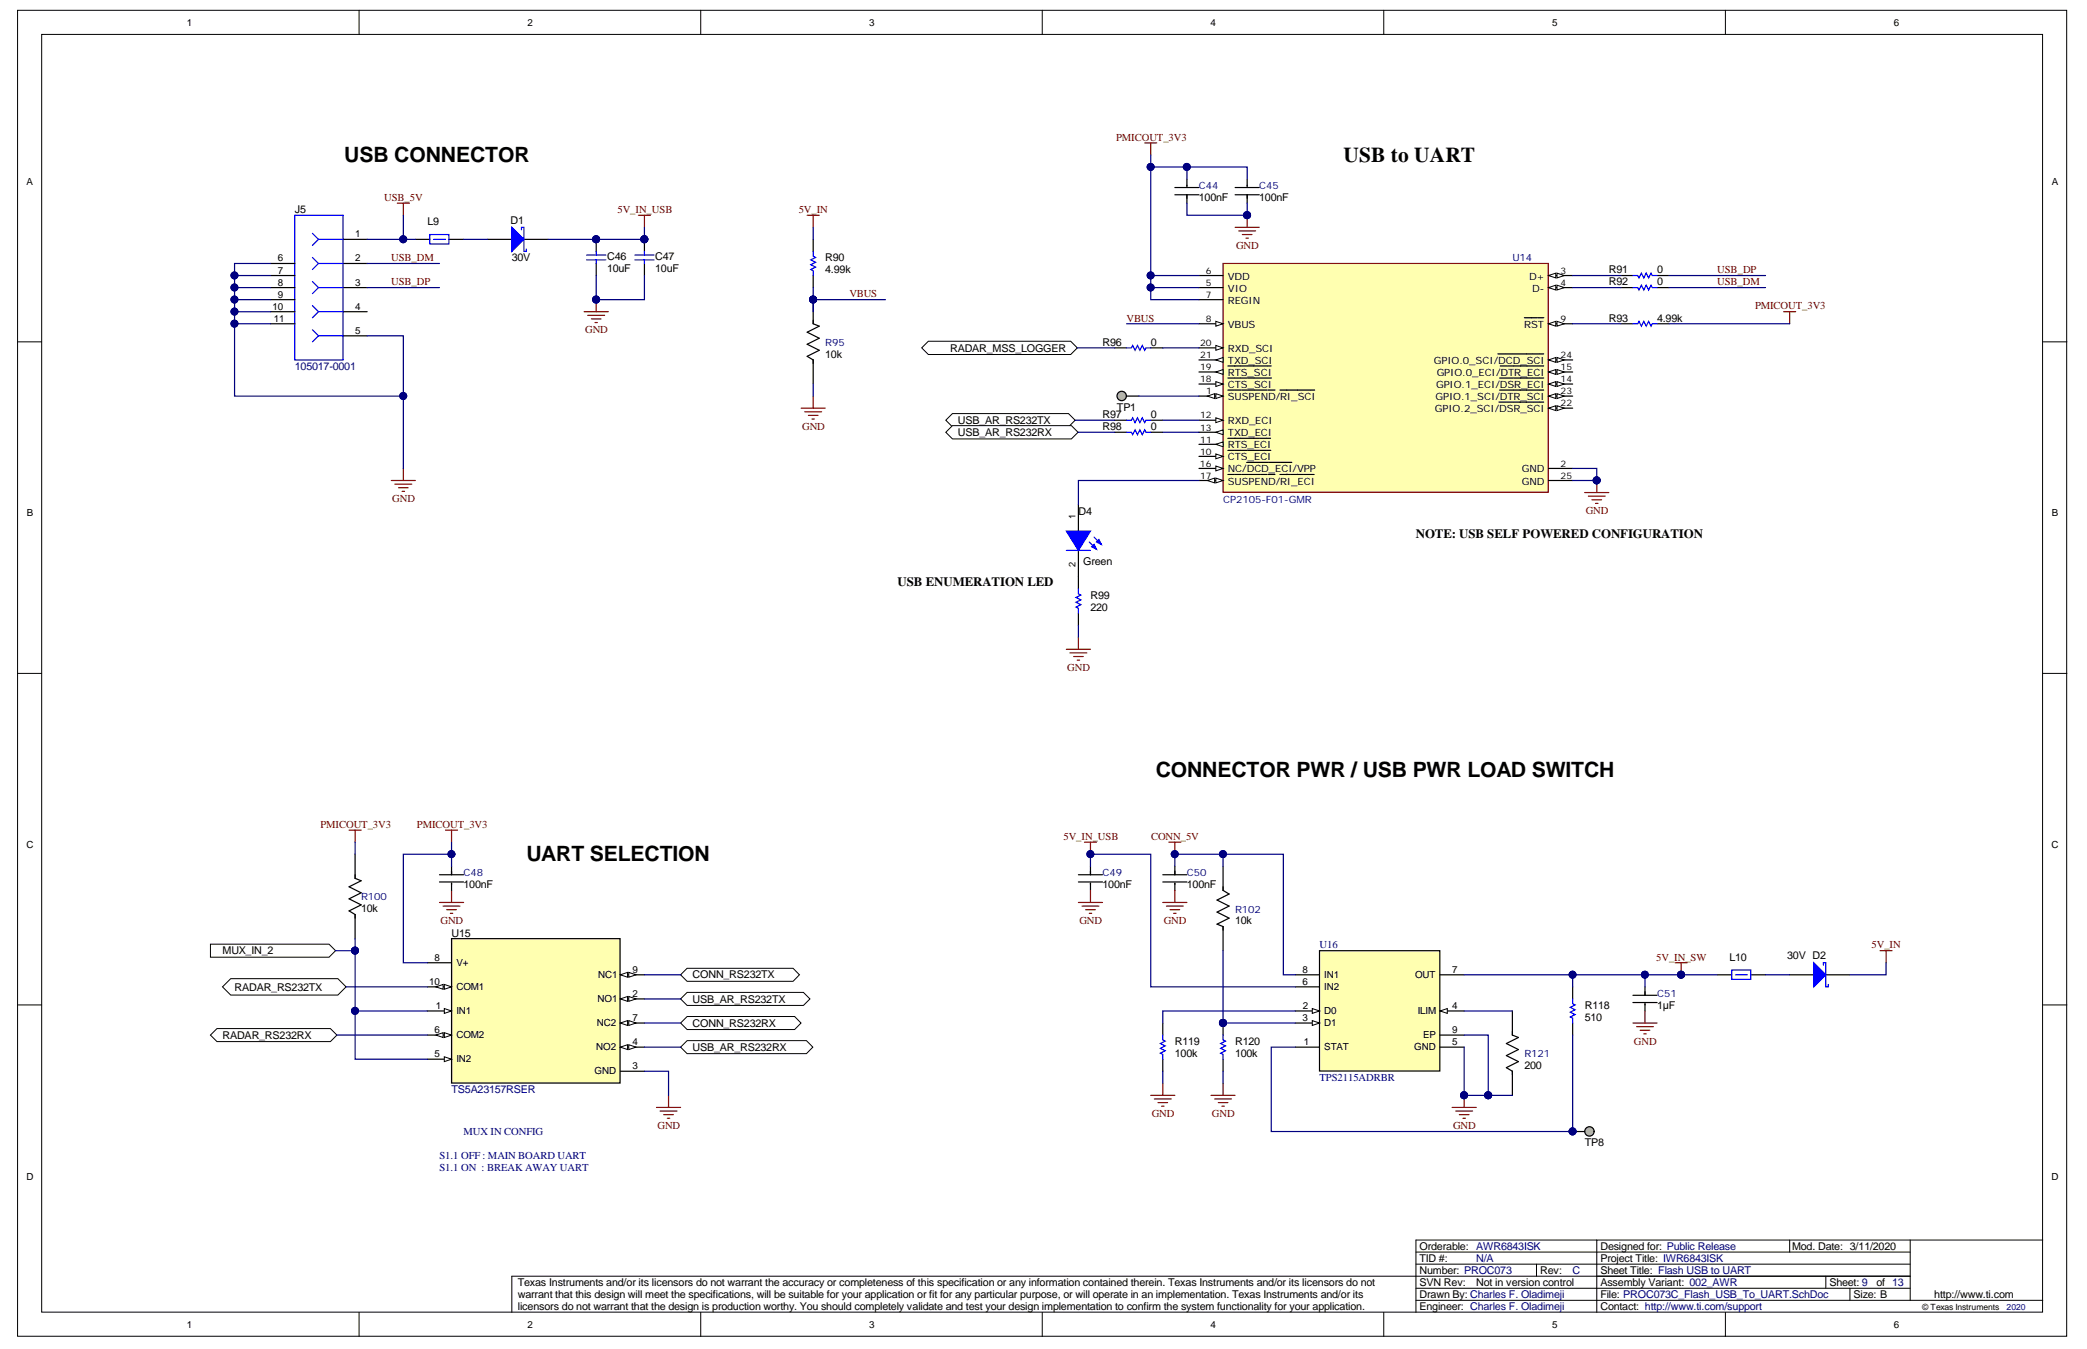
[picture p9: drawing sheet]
<svg xmlns="http://www.w3.org/2000/svg" width="432mm" height="279mm" viewBox="0 0 432 279" stroke-linecap="round" stroke-linejoin="round" font-family="sans-serif">
<defs><g id="words">
<g font-size="4.4">
<text x="71.2" y="33.5">USB CONNECTOR</text>
<text x="278" y="33.5">USB to UART</text>
<text x="239.1" y="160.7">CONNECTOR PWR / USB PWR LOAD SWITCH</text>
<text x="108.9" y="178.2">UART SELECTION</text>
</g>
<g font-size="2.6">
<text x="293" y="111.3">NOTE: USB SELF POWERED CONFIGURATION</text>
<text x="185.7" y="121.3">USB ENUMERATION LED</text>
</g>
<g font-size="2.2" fill="#800000">
<text x="230.9" y="29.1">PMICOUT_3V3</text>
<text x="79.5" y="41.6">USB_5V</text>
<text x="127.8" y="44.1">5V_IN_USB</text>
<text x="165.3" y="44.1">5V_IN</text>
<text x="255.7" y="51.5">GND</text>
<text x="81" y="54">USB_DM</text>
<text x="81" y="59">USB_DP</text>
<text x="355.3" y="59">USB_DM</text>
<text x="355.3" y="56.5">USB_DP</text>
<text x="175.7" y="61.5">VBUS</text>
<text x="363.1" y="64">PMICOUT_3V3</text>
<text x="121.1" y="68.9">GND</text>
<text x="233.1" y="66.5">VBUS</text>
<text x="166" y="88.9">GND</text>
<text x="81.2" y="103.8">GND</text>
<text x="328.1" y="106.3">GND</text>
<text x="220.8" y="138.8">GND</text>
<text x="66.3" y="171.3">PMICOUT_3V3</text>
<text x="86.3" y="171.3">PMICOUT_3V3</text>
<text x="220.1" y="173.7">5V_IN_USB</text>
<text x="238.2" y="173.7">CONN_5V</text>
<text x="91.1" y="191.1">GND</text>
<text x="223.3" y="191.1">GND</text>
<text x="240.8" y="191.1">GND</text>
<text x="387.2" y="196.2">5V_IN</text>
<text x="342.7" y="198.7">5V_IN_SW</text>
<text x="338.1" y="216.1">GND</text>
<text x="136" y="233.5">GND</text>
<text x="238.3" y="231">GND</text>
<text x="250.8" y="231">GND</text>
<text x="300.6" y="233.5">GND</text>
</g>
<g font-size="2.2">
<text x="248.1" y="41.6">100nF</text>
<text x="260.5" y="41.6">100nF</text>
<text x="61" y="44.1">J5</text>
<text x="88.4" y="46.6">L9</text>
<text x="105.6" y="46.3">D1</text>
<text x="125.6" y="53.8">C46</text>
<text x="135.6" y="53.8">C47</text>
<text x="105.9" y="54.1">30V</text>
<text x="125.6" y="56.3">10uF</text>
<text x="135.6" y="56.3">10uF</text>
<text x="170.7" y="56.6">4.99k</text>
<text x="170.7" y="54.1">R90</text>
<text x="332.9" y="59.1">R92</text>
<text x="332.9" y="56.6">R91</text>
<text x="342.8" y="59.1">0</text>
<text x="342.8" y="56.6">0</text>
<text x="228.1" y="71.5">R96</text>
<text x="238.1" y="71.5">0</text>
<text x="332.9" y="66.5">R93</text>
<text x="342.8" y="66.5">4.99k</text>
<text x="170.7" y="74">10k</text>
<text x="196.6" y="72.7">RADAR_MSS_LOGGER</text>
<text x="198.2" y="87.7">USB_AR_RS232TX</text>
<text x="228.1" y="89">R98</text>
<text x="228.1" y="86.5">R97</text>
<text x="231.1" y="85">TP1</text>
<text x="238.1" y="89">0</text>
<text x="238.1" y="86.5">0</text>
<text x="198.2" y="90.2">USB_AR_RS232RX</text>
<text x="223.1" y="106.4">D4</text>
<text x="224.1" y="116.9">Green</text>
<text x="225.6" y="123.9">R99</text>
<text x="225.6" y="126.4">220</text>
<text x="95.9" y="183.8">100nF</text>
<text x="228.1" y="183.8">100nF</text>
<text x="245.6" y="183.8">100nF</text>
<text x="74.7" y="188.7">10k</text>
<text x="255.5" y="191.2">10k</text>
<text x="46" y="197.4">MUX_IN_2</text>
<text x="93.4" y="193.7">U15</text>
<text x="143.3" y="202.4">CONN_RS232TX</text>
<text x="357.8" y="198.7">L10</text>
<text x="369.8" y="198.5">30V D2</text>
<text x="48.5" y="204.9">RADAR_RS232TX</text>
<text x="143.3" y="207.4">USB_AR_RS232TX</text>
<text x="327.9" y="208.7">R118</text>
<text x="342.8" y="208.7">1µF</text>
<text x="46" y="214.9">RADAR_RS232RX</text>
<text x="143.3" y="212.4">CONN_RS232RX</text>
<text x="327.9" y="211.2">510</text>
<text x="143.3" y="217.4">USB_AR_RS232RX</text>
<text x="243.1" y="218.7">100k</text>
<text x="243.1" y="216.2">R119</text>
<text x="255.5" y="218.7">100k</text>
<text x="255.5" y="216.2">R120</text>
<text x="315.4" y="221.2">200</text>
<text x="327.9" y="237.1">TP8</text>
<text x="293.7" y="263.6">Number: PROC073</text>
<text x="293.7" y="261.1">TID #:</text>
<text x="293.7" y="258.6">Orderable:</text>
<text x="318.6" y="263.6">Rev:</text>
<text x="331.1" y="263.6">Sheet Title: Flash USB to UART</text>
<text x="331.1" y="261.1">Project Title: IWR6843ISK</text>
<text x="331.1" y="258.6">Designed for: Public Release</text>
<text x="370.8" y="258.6">Mod. Date: 3/11/2020</text>
<text x="107.1" y="266">Texas Instruments and/or its licensors do not warrant the accuracy or completeness of this specification or any information contained therein. Texas Instruments and/or its licensors do not</text>
<text x="107.1" y="268.4">warrant that this design will meet the specifications, will be suitable for your application or fit for any particular purpose, or will operate in an implementation. Texas Instruments and/or its</text>
<text x="293.7" y="268.5">Drawn By: Charles F. Oladimeji</text>
<text x="293.7" y="266">SVN Rev:</text>
<text x="305.4" y="266">Not in version control</text>
<text x="331.1" y="268.5">File: PROC073C_Flash_USB_To_UART.SchDoc</text>
<text x="331.1" y="266">Assembly Variant: 002_AWR</text>
<text x="378.5" y="266">Sheet: 9</text>
<text x="383.5" y="268.5">Size: B</text>
<text x="388.2" y="266">of 13</text>
<text x="400.2" y="268.5">http://www.ti.com</text>
<text x="107.1" y="270.9">licensors do not warrant that the design is production worthy. You should completely validate and test your design implementation to confirm the system functionality for your application.</text>
<text x="293.7" y="271">Engineer: Charles F. Oladimeji</text>
<text x="331.1" y="271">Contact: http://www.ti.com/support</text>
</g>
<g font-size="2.2" fill="#000080">
<text x="61" y="76.5">105017-0001</text>
<text x="273" y="196.2">U16</text>
<text x="93.4" y="226.1">TS5A23157RSER</text>
<text x="273" y="223.6">TPS2115ADRBR</text>
<text x="90.9" y="239.8">S1.1 OFF : MAIN BOARD UART</text>
<text x="95.9" y="234.8">MUX IN CONFIG</text>
<text x="90.9" y="242.3">S1.1 ON : BREAK AWAY UART</text>
<text x="305.4" y="261.1">N/A</text>
<text x="305.4" y="258.6">AWR6843ISK</text>
<text x="325.4" y="263.6">C</text>
</g>
<g font-size="2.1" fill="#000080">
<text x="248.1" y="39.1">C44</text>
<text x="260.5" y="39.1">C45</text>
<text x="312.9" y="54.1">U14</text>
<text x="170.7" y="71.5">R95</text>
<text x="253.1" y="104">CP2105-F01-GMR</text>
<text x="95.9" y="181.3">C48</text>
<text x="228.1" y="181.3">C49</text>
<text x="245.6" y="181.3">C50</text>
<text x="74.7" y="186.3">R100</text>
<text x="255.5" y="188.8">R102</text>
<text x="342.8" y="206.2">C51</text>
<text x="315.4" y="218.7">R121</text>
</g>
<g font-size="2.1">
<text x="254.1" y="57.8">VDD</text>
<text x="316.4" y="57.8">D+</text>
<text x="254.1" y="60.3">VIO</text>
<text x="254.1" y="62.8">REGIN</text>
<text x="317" y="60.3">D-</text>
<text x="254.1" y="67.8">VBUS</text>
<text x="315.4" y="67.8">RST</text>
<text x="254.1" y="77.8">RTS_SCI</text>
<text x="254.1" y="72.8">RXD_SCI</text>
<text x="254.1" y="75.3">TXD_SCI</text>
<text x="296.7" y="75.3">GPIO.0_SCI/DCD_SCI</text>
<text x="297.2" y="77.8">GPIO.0_ECI/DTR_ECI</text>
<text x="254.1" y="82.8">SUSPEND/RI_SCI</text>
<text x="254.1" y="80.3">CTS_SCI</text>
<text x="297" y="82.8">GPIO.1_SCI/DTR_SCI</text>
<text x="297.1" y="80.3">GPIO.1_ECI/DSR_ECI</text>
<text x="254.1" y="87.8">RXD_ECI</text>
<text x="296.9" y="85.3">GPIO.2_SCI/DSR_SCI</text>
<text x="254.1" y="95.2">CTS_ECI</text>
<text x="254.1" y="92.7">RTS_ECI</text>
<text x="254.1" y="90.3">TXD_ECI</text>
<text x="254.1" y="97.7">NC/DCD_ECI/VPP</text>
<text x="254.1" y="100.2">SUSPEND/RI_ECI</text>
<text x="314.9" y="97.7">GND</text>
<text x="314.9" y="100.2">GND</text>
</g>
<g font-size="2">
<text x="38.6" y="5.3">1</text>
<text x="109.2" y="5.3">2</text>
<text x="179.8" y="5.3">3</text>
<text x="250.5" y="5.3">4</text>
<text x="321.1" y="5.3">5</text>
<text x="391.8" y="5.3">6</text>
<text x="5.5" y="38.3">A</text>
<text x="424.5" y="38.3">A</text>
<text x="73.5" y="49.1">1</text>
<text x="57.5" y="54.1">6</text>
<text x="57.5" y="56.6">7</text>
<text x="57.5" y="59.1">8</text>
<text x="73.5" y="54.1">2</text>
<text x="73.5" y="59.1">3</text>
<text x="56.4" y="64.1">10</text>
<text x="57.5" y="61.6">9</text>
<text x="73.5" y="64.1">4</text>
<text x="56.7" y="66.6">11</text>
<text x="73.5" y="69.1">5</text>
<text x="5.5" y="106.8">B</text>
<text x="424.6" y="106.8">B</text>
<text x="5.5" y="175.4">C</text>
<text x="424.5" y="175.4">C</text>
<text x="88.8" y="203.7">10</text>
<text x="89.9" y="198.7">8</text>
<text x="94.4" y="199.7">V+</text>
<text x="123.8" y="202.2">NC1</text>
<text x="130.8" y="201.2">9</text>
<text x="269.5" y="203.7">6</text>
<text x="269.5" y="201.2">8</text>
<text x="274" y="202.2">IN1</text>
<text x="292.8" y="202.2">OUT</text>
<text x="300.4" y="201.2">7</text>
<text x="90.2" y="208.7">1</text>
<text x="94.4" y="209.7">IN1</text>
<text x="94.4" y="204.7">COM1</text>
<text x="123.6" y="207.2">NO1</text>
<text x="130.8" y="206.2">2</text>
<text x="269.5" y="208.7">2</text>
<text x="274" y="209.7">D0</text>
<text x="274" y="204.7">IN2</text>
<text x="293.4" y="209.7">ILIM</text>
<text x="300.4" y="208.7">4</text>
<text x="89.9" y="213.7">6</text>
<text x="94.4" y="214.7">COM2</text>
<text x="123.5" y="212.2">NC2</text>
<text x="130.8" y="211.2">7</text>
<text x="269.5" y="211.2">3</text>
<text x="274" y="212.2">D1</text>
<text x="294.4" y="214.7">EP</text>
<text x="300.4" y="213.7">9</text>
<text x="89.9" y="218.7">5</text>
<text x="94.4" y="219.7">IN2</text>
<text x="123.4" y="217.2">NO2</text>
<text x="130.8" y="221.2">3</text>
<text x="130.8" y="216.2">4</text>
<text x="269.8" y="216.2">1</text>
<text x="274" y="217.2">STAT</text>
<text x="292.6" y="217.2">GND</text>
<text x="300.4" y="216.2">5</text>
<text x="123" y="222.2">GND</text>
<text x="5.5" y="244">D</text>
<text x="424.5" y="244">D</text>
<text x="38.6" y="274.7">1</text>
<text x="109.2" y="274.7">2</text>
<text x="179.8" y="274.7">3</text>
<text x="250.5" y="274.7">4</text>
<text x="321.1" y="274.7">5</text>
<text x="391.8" y="274.7">6</text>
</g>
<g font-size="1.9">
<text x="249.5" y="56.6">6</text>
<text x="249.5" y="59.1">5</text>
<text x="322.9" y="56.6">3</text>
<text x="322.9" y="59.1">4</text>
<text x="249.5" y="61.6">7</text>
<text x="248.3" y="71.6">20</text>
<text x="249.5" y="66.6">8</text>
<text x="322.9" y="66.6">9</text>
<text x="248.3" y="76.6">19</text>
<text x="248.3" y="74.1">21</text>
<text x="322.9" y="76.6">15</text>
<text x="322.9" y="74.1">24</text>
<text x="248.3" y="79.1">18</text>
<text x="249.5" y="81.6">1</text>
<text x="322.9" y="79.1">14</text>
<text x="322.9" y="81.6">23</text>
<text x="248.3" y="86.6">12</text>
<text x="248.3" y="89.1">13</text>
<text x="322.9" y="84.1">22</text>
<text x="248.3" y="94">10</text>
<text x="248.3" y="91.5">11</text>
<text x="248.3" y="96.5">16</text>
<text x="248.3" y="99">17</text>
<text x="322.9" y="96.5">2</text>
<text x="322.9" y="99">25</text>
<text x="222.5" y="107.4" transform="rotate(-90 222.5 107.4)">1</text>
<text x="222.5" y="117.4" transform="rotate(-90 222.5 117.4)">2</text>
</g>
<text font-size="1.8" x="397.7" y="271.1">© Texas Instruments</text>
<text font-size="1.8" fill="#000080" x="415.2" y="271.1">2020</text>
</g></defs>
<g fill="#fff" stroke="#000" stroke-width=".21">
<path d="M3.6 2.1h424v274.3h-424z"/>
<path d="M8.6 7.1h414v264.3h-414z"/>
</g>
<g fill="none" stroke="#000" stroke-width=".21">
<path d="M74.3 2.1v5M145 2.1v5M215.6 2.1v5M286.3 2.1v5M357 2.1v5M3.6 70.7h5M422.7 70.7h4.9M3.6 139.3h5M422.7 139.3h4.9M3.6 207.9h5M422.7 207.9h4.9M293 259h102.2"/>
<path d="M330.4 256.5h-37.4v15M370.3 256.5v2.5M395.2 256.5v12.5M422.7 256.5h-92.3v15M74.3 271.5v5M145 271.5v5M215.6 271.5v5M286.3 271.5v5M293 269h129.7M293 266.5h102.2M293 261.5h102.2M317.9 261.5v2.5"/>
<path d="M357 271.5v5M377.8 264v2.5M382.8 266.5v2.5M395.2 264h-289.3v7.5"/>
</g>
<path d="M135.8 229.1h5M136.6 229.8h3.5M137.3 230.6h2M138.1 231.3h.5M138.3 226.6v2.5" fill="none" stroke="#800000" stroke-width=".25"/>
<path d="M73.5 176.7v5l1.2 .5-2.5 1.2 2.5 1.3-2.5 1.2 2.5 1.3-2.5 1.2 1.3 .8v5" fill="none" stroke="#000" stroke-width=".25"/>
<path d="M93.4 194.2h34.9v29.8h-34.9z" fill="#ffffb0" stroke="#000" stroke-width=".25"/>
<path d="M88.4 209.1h5" fill="none" stroke="#000" stroke-width=".25"/>
<path d="M91.9 208.6l1.5 .5-1.5 .5z" fill="#fff"/>
<path d="M91.9 208.6l1.5 .5-1.5 .5z" fill="none" stroke="#000" stroke-width=".21"/>
<path d="M128.3 206.6h5" fill="none" stroke="#000" stroke-width=".25"/>
<path d="M128.3 206.6l1.5-.5v1z" fill="#fff"/>
<path d="M128.3 206.6l1.5-.5v1z" fill="none" stroke="#000" stroke-width=".21"/>
<path d="M130.1 206.1l1.5 .5-1.5 .5z" fill="#fff"/>
<path d="M130.1 206.1l1.5 .5-1.5 .5z" fill="none" stroke="#000" stroke-width=".21"/>
<path d="M128.3 216.6h5M128.3 221.6h5" fill="none" stroke="#000" stroke-width=".25"/>
<path d="M128.3 216.6l1.5-.5v1z" fill="#fff"/>
<path d="M128.3 216.6l1.5-.5v1z" fill="none" stroke="#000" stroke-width=".21"/>
<path d="M130.1 216.1l1.5 .5-1.5 .5z" fill="#fff"/>
<path d="M130.1 216.1l1.5 .5-1.5 .5z" fill="none" stroke="#000" stroke-width=".21"/>
<path d="M88.4 219.1h5" fill="none" stroke="#000" stroke-width=".25"/>
<path d="M91.9 218.6l1.5 .5-1.5 .5z" fill="#fff"/>
<path d="M91.9 218.6l1.5 .5-1.5 .5z" fill="none" stroke="#000" stroke-width=".21"/>
<path d="M88.4 214.1h5" fill="none" stroke="#000" stroke-width=".25"/>
<path d="M91.9 213.6l1.5 .5-1.5 .5z" fill="#fff"/>
<path d="M91.9 213.6l1.5 .5-1.5 .5z" fill="none" stroke="#000" stroke-width=".21"/>
<path d="M90.2 214.1l1.5-.5v1z" fill="#fff"/>
<path d="M90.2 214.1l1.5-.5v1z" fill="none" stroke="#000" stroke-width=".21"/>
<path d="M128.3 211.6h5" fill="none" stroke="#000" stroke-width=".25"/>
<path d="M128.3 211.6l1.5-.5v1z" fill="#fff"/>
<path d="M128.3 211.6l1.5-.5v1z" fill="none" stroke="#000" stroke-width=".21"/>
<path d="M130.1 211.1l1.5 .5-1.5 .5z" fill="#fff"/>
<path d="M130.1 211.1l1.5 .5-1.5 .5z" fill="none" stroke="#000" stroke-width=".21"/>
<path d="M88.4 199.1h5M128.3 201.6h5" fill="none" stroke="#000" stroke-width=".25"/>
<path d="M128.3 201.6l1.5-.5v1z" fill="#fff"/>
<path d="M128.3 201.6l1.5-.5v1z" fill="none" stroke="#000" stroke-width=".21"/>
<path d="M130.1 201.1l1.5 .5-1.5 .5z" fill="#fff"/>
<path d="M130.1 201.1l1.5 .5-1.5 .5z" fill="none" stroke="#000" stroke-width=".21"/>
<path d="M88.4 204.1h5" fill="none" stroke="#000" stroke-width=".25"/>
<path d="M91.9 203.6l1.5 .5-1.5 .5z" fill="#fff"/>
<path d="M91.9 203.6l1.5 .5-1.5 .5z" fill="none" stroke="#000" stroke-width=".21"/>
<path d="M90.2 204.1l1.5-.5v1z" fill="#fff"/>
<path d="M90.2 204.1l1.5-.5v1z" fill="none" stroke="#000" stroke-width=".21"/>
<path d="M90.9 186.7h5M91.7 187.4h3.5M92.4 188.2h2M93.2 188.9h.5M93.4 184.2v2.5" fill="none" stroke="#800000" stroke-width=".25"/>
<path d="M93.4 179.2v1.7M90.9 180.9h5M90.9 182.4h5M93.4 182.7v1.5" fill="none" stroke="#000" stroke-width=".25"/>
<g fill="#fff" stroke="#000" stroke-width=".21">
<path d="M46 204.1l1.7-1.7h22.2l1.7 1.7-1.7 1.7h-22.2z" fill-rule="evenodd"/>
<path d="M43.5 214.1l1.4-1.3h23.5l1.3 1.3-1.3 1.4h-23.5z" fill-rule="evenodd"/>
</g>
<path d="M72.2 171.7h2.5M73.5 171.7v2.5M92.2 171.7h2.5M93.4 171.7v2.5" fill="none" stroke="#800000" stroke-width=".25"/>
<g fill="#fff" stroke="#000" stroke-width=".21">
<path d="M140.8 201.6l1.4-1.3h21.9l1.3 1.3-1.3 1.4h-21.9z" fill-rule="evenodd"/>
<path d="M140.8 206.6l1.4-1.3h24l1.4 1.3-1.4 1.4h-24z" fill-rule="evenodd"/>
<path d="M140.8 211.6l1.4-1.3h22.2l1.3 1.3-1.3 1.4h-22.2z" fill-rule="evenodd"/>
<path d="M140.8 216.6l1.4-1.3h24.7l1.3 1.3-1.3 1.4h-24.7z" fill-rule="evenodd"/>
<path d="M43.5 195.3h24.6l1.3 1.4-1.3 1.3h-24.6z" fill-rule="evenodd"/>
</g>
<g fill="none" stroke="#000" stroke-width=".25">
<path d="M56 54.5h5M56 59.5h5M56 57h5M71 49.5h5M71 54.5h5M71 59.5h5M85.9 49.5h3M92.9 49.5h3M123.4 49.5v2.5M123.4 54.5v2.5M133.3 49.5v2.5M133.3 54.5v2.5"/>
<path d="M168.3 49.5v2.5M168.3 57v2.5M56 64.5h5M56 62h5M56 67h5M71 64.5h5M71 69.5h5M168.3 62v5l1.2 .5-2.5 1.2 2.5 1.3-2.5 1.2 2.5 1.3-2.5 1.2 1.3 .8v4.9"/>
</g>
<g fill="#000080" stroke="#000080" stroke-width=".21">
<circle cx="168.2" cy="62" r=".72"/>
<circle cx="123.3" cy="49.5" r=".72"/>
<circle cx="123.3" cy="62" r=".72"/>
<circle cx="133.3" cy="49.5" r=".72"/>
</g>
<g fill="none" stroke="#00f" stroke-width=".25">
<path d="M61 44.5h10v30h-10zM64.6 53.3l1.3 1.2-1.3 1.3M64.6 48.3l1.3 1.2-1.3 1.3M64.6 58.2l1.3 1.3-1.3 1.2M66 49.5h5M66 54.5h5M66 59.5h5M88.9 48.5h4v2h-4zM89.7 49.5h2.5M121.4 53.8h4M121.4 52.8h4M123.4 52v.8"/>
<path d="M123.4 53.8v.7M131.3 53.8h4M131.3 52.8h4M133.3 52v.8M133.3 53.8v.7M168.3 52v1l.4 .3-.9 .5 .9 .5-.9 .5 .9 .5-.9 .5 .5 .2v1M64.6 68.2l1.3 1.3-1.3 1.2M64.6 63.2l1.3 1.3-1.3 1.2M66 64.5h5M66 69.5h5"/>
</g>
<g fill="none" stroke="#800000" stroke-width=".25">
<path d="M82.2 42h2.5M83.4 42v2.5M132.1 44.5h2.5M133.3 44.5v2.5M167 44.5h2.5M168.3 44.5v2.5M120.9 64.5h4.9M121.6 65.2h3.5M122.4 66h2M123.1 66.7h.5M123.4 62v2.5M81 99.4h4.9"/>
<path d="M83.4 96.9v2.5M165.8 84.4h4.9M166.5 85.2h3.5M167.3 85.9h1.9M168 86.7h.5M168.3 81.9v2.5M81.7 100.1h3.5M82.5 100.9h1.9M83.2 101.6h.5"/>
</g>
<path d="M253.1 54.5h67.2v47.3h-67.2z" fill="#ffffb0" stroke="#800000" stroke-width=".25"/>
<path d="M248.1 81.9h5" fill="none" stroke="#000" stroke-width=".25"/>
<path d="M251.6 81.4l1.5 .5-1.5 .5z" fill="#fff"/>
<path d="M251.6 81.4l1.5 .5-1.5 .5z" fill="none" stroke="#000" stroke-width=".21"/>
<path d="M249.8 81.9l1.5-.5v1z" fill="#fff"/>
<path d="M249.8 81.9l1.5-.5v1z" fill="none" stroke="#000" stroke-width=".21"/>
<path d="M320.4 57h5M254.1 80.7h1.2M255.4 80.7h1.4M256.9 80.7h1.3M258.3 80.7h2.4M260.8 80.7h1.3M262.3 80.7h1.5M264.8 80.7h2.2M267.1 80.7h2.6M269.8 80.7h1.4M271.2 80.7h.8M320.4 96.9h5" fill="none" stroke="#000" stroke-width=".25"/>
<path d="M320.4 57l1.5-.5v1z" fill="#fff"/>
<path d="M320.4 57l1.5-.5v1z" fill="none" stroke="#000" stroke-width=".21"/>
<path d="M322.1 56.5l1.5 .5-1.5 .5z" fill="#fff"/>
<path d="M322.1 56.5l1.5 .5-1.5 .5z" fill="none" stroke="#000" stroke-width=".21"/>
<path d="M320.4 59.5h5" fill="none" stroke="#000" stroke-width=".25"/>
<path d="M320.4 59.5l1.5-.5v1z" fill="#fff"/>
<path d="M320.4 59.5l1.5-.5v1z" fill="none" stroke="#000" stroke-width=".21"/>
<path d="M322.1 59l1.5 .5-1.5 .5z" fill="#fff"/>
<path d="M322.1 59l1.5 .5-1.5 .5z" fill="none" stroke="#000" stroke-width=".21"/>
<path d="M248.1 59.5h5M248.1 57h5M248.1 62h5M248.1 67h5" fill="none" stroke="#000" stroke-width=".25"/>
<path d="M251.6 66.5l1.5 .5-1.5 .5z" fill="#fff"/>
<path d="M251.6 66.5l1.5 .5-1.5 .5z" fill="none" stroke="#000" stroke-width=".21"/>
<path d="M320.4 67h5" fill="none" stroke="#000" stroke-width=".25"/>
<path d="M320.4 67l1.5-.5v1z" fill="#fff"/>
<path d="M320.4 67l1.5-.5v1z" fill="none" stroke="#000" stroke-width=".21"/>
<path d="M322.1 66.5l1.5 .5-1.5 .5z" fill="#fff"/>
<path d="M322.1 66.5l1.5 .5-1.5 .5z" fill="none" stroke="#000" stroke-width=".21"/>
<path d="M315.4 65.7h2.7M318.2 65.7h1.2M248.1 94.4h5" fill="none" stroke="#000" stroke-width=".25"/>
<path d="M251.6 93.9l1.5 .5-1.5 .5z" fill="#fff"/>
<path d="M251.6 93.9l1.5 .5-1.5 .5z" fill="none" stroke="#000" stroke-width=".21"/>
<path d="M248.1 91.9h5M254.1 93.2h1.3M255.5 93.2h2.5M258.1 93.2h2.5M260.7 93.2h1.4M262.2 93.2h.7" fill="none" stroke="#000" stroke-width=".25"/>
<path d="M251.6 91.9l1.5-.5v1z" fill="#fff"/>
<path d="M251.6 91.9l1.5-.5v1z" fill="none" stroke="#000" stroke-width=".21"/>
<path d="M248.1 86.9h5M254.1 90.7h3.9M258.1 90.7h2.5M260.7 90.7h1.3M262.1 90.7h.8" fill="none" stroke="#000" stroke-width=".25"/>
<path d="M251.6 86.4l1.5 .5-1.5 .5z" fill="#fff"/>
<path d="M251.6 86.4l1.5 .5-1.5 .5z" fill="none" stroke="#000" stroke-width=".21"/>
<path d="M248.1 89.4h5" fill="none" stroke="#000" stroke-width=".25"/>
<path d="M251.6 89.4l1.5-.5v1z" fill="#fff"/>
<path d="M251.6 89.4l1.5-.5v1z" fill="none" stroke="#000" stroke-width=".21"/>
<path d="M320.4 79.4h5" fill="none" stroke="#000" stroke-width=".25"/>
<path d="M320.4 79.4l1.5-.5v1z" fill="#fff"/>
<path d="M320.4 79.4l1.5-.5v1z" fill="none" stroke="#000" stroke-width=".21"/>
<path d="M322.1 78.9l1.5 .5-1.5 .5z" fill="#fff"/>
<path d="M322.1 78.9l1.5 .5-1.5 .5z" fill="none" stroke="#000" stroke-width=".21"/>
<path d="M310.3 78.2h1.4M311.8 78.2h1.3M313.2 78.2h3.9M317.2 78.2h1.3M318.6 78.2h.8M320.4 76.9h5" fill="none" stroke="#000" stroke-width=".25"/>
<path d="M320.4 76.9l1.5-.5v1z" fill="#fff"/>
<path d="M320.4 76.9l1.5-.5v1z" fill="none" stroke="#000" stroke-width=".21"/>
<path d="M322.1 76.4l1.5 .5-1.5 .5z" fill="#fff"/>
<path d="M322.1 76.4l1.5 .5-1.5 .5z" fill="none" stroke="#000" stroke-width=".21"/>
<path d="M310.4 75.7h1.4M312 75.7h5.1M317.2 75.7h1.3M318.6 75.7h.8M248.1 96.9h5" fill="none" stroke="#000" stroke-width=".25"/>
<path d="M251.6 96.4l1.5 .5-1.5 .5z" fill="#fff"/>
<path d="M251.6 96.4l1.5 .5-1.5 .5z" fill="none" stroke="#000" stroke-width=".21"/>
<path d="M248.1 99.4h5M257.9 95.7h1.5M259.5 95.7h1.3M260.9 95.7h1.5M262.5 95.7h2.4M265.1 95.7h1.3M266.5 95.7h.8" fill="none" stroke="#000" stroke-width=".25"/>
<path d="M251.6 98.9l1.5 .5-1.5 .5z" fill="#fff"/>
<path d="M251.6 98.9l1.5 .5-1.5 .5z" fill="none" stroke="#000" stroke-width=".21"/>
<path d="M249.8 99.4l1.5-.5v1z" fill="#fff"/>
<path d="M249.8 99.4l1.5-.5v1z" fill="none" stroke="#000" stroke-width=".21"/>
<path d="M248.1 79.4h5M254.1 98.1h1.2M255.4 98.1h1.4M256.9 98.1h1.3M258.3 98.1h2.4M260.8 98.1h1.3M262.3 98.1h1.5M264.8 98.1h2.2M267.1 98.1h2.5M269.7 98.1h1.3M271.1 98.1h.8" fill="none" stroke="#000" stroke-width=".25"/>
<path d="M251.6 78.9l1.5 .5-1.5 .5z" fill="#fff"/>
<path d="M251.6 78.9l1.5 .5-1.5 .5z" fill="none" stroke="#000" stroke-width=".21"/>
<path d="M248.1 76.9h5M254.1 78.2h1.3M255.5 78.2h2.5M258.1 78.2h2.6M260.8 78.2h1.4M262.3 78.2h.8" fill="none" stroke="#000" stroke-width=".25"/>
<path d="M251.6 76.9l1.5-.5v1z" fill="#fff"/>
<path d="M251.6 76.9l1.5-.5v1z" fill="none" stroke="#000" stroke-width=".21"/>
<path d="M248.1 72h5M254.1 75.7h3.9M258.1 75.7h2.6M260.8 75.7h1.4M262.2 75.7h.8" fill="none" stroke="#000" stroke-width=".25"/>
<path d="M251.6 71.5l1.5 .5-1.5 .5z" fill="#fff"/>
<path d="M251.6 71.5l1.5 .5-1.5 .5z" fill="none" stroke="#000" stroke-width=".21"/>
<path d="M248.1 74.5h5" fill="none" stroke="#000" stroke-width=".25"/>
<path d="M251.6 74.5l1.5-.5v1z" fill="#fff"/>
<path d="M251.6 74.5l1.5-.5v1z" fill="none" stroke="#000" stroke-width=".21"/>
<path d="M320.4 84.4h5" fill="none" stroke="#000" stroke-width=".25"/>
<path d="M320.4 84.4l1.5-.5v1z" fill="#fff"/>
<path d="M320.4 84.4l1.5-.5v1z" fill="none" stroke="#000" stroke-width=".21"/>
<path d="M322.1 83.9l1.5 .5-1.5 .5z" fill="#fff"/>
<path d="M322.1 83.9l1.5 .5-1.5 .5z" fill="none" stroke="#000" stroke-width=".21"/>
<path d="M310.1 83.2h1.5M311.7 83.2h1.3M313.1 83.2h4M317.2 83.2h1.3M318.6 83.2h.8M320.4 81.9h5" fill="none" stroke="#000" stroke-width=".25"/>
<path d="M320.4 81.9l1.5-.5v1z" fill="#fff"/>
<path d="M320.4 81.9l1.5-.5v1z" fill="none" stroke="#000" stroke-width=".21"/>
<path d="M322.1 81.4l1.5 .5-1.5 .5z" fill="#fff"/>
<path d="M322.1 81.4l1.5 .5-1.5 .5z" fill="none" stroke="#000" stroke-width=".21"/>
<path d="M320.4 74.5h5M310.3 80.7h1.4M311.8 80.7h5.3M317.2 80.7h1.3M318.6 80.7h.8" fill="none" stroke="#000" stroke-width=".25"/>
<path d="M320.4 74.5l1.5-.5v1z" fill="#fff"/>
<path d="M320.4 74.5l1.5-.5v1z" fill="none" stroke="#000" stroke-width=".21"/>
<path d="M322.1 74l1.5 .5-1.5 .5z" fill="#fff"/>
<path d="M322.1 74l1.5 .5-1.5 .5z" fill="none" stroke="#000" stroke-width=".21"/>
<g fill="none" stroke="#000" stroke-width=".25">
<path d="M243.1 38.8h5M245.6 37v1.5M255.5 38.8h5M258 37v1.5M243.1 40.3h5M245.6 40.3v1.7M255.5 40.3h5M258 40.3v1.7M309.9 73.2h1.5M311.5 73.2h1.3M312.9 73.2h1.5M314.5 73.2h2.6"/>
<path d="M317.2 73.2h1.3M318.6 73.2h.8M335.4 67h2.5M342.8 67h2.5M320.4 99.4h5M223.1 104.4v5.5M223.1 113.9v7.9M223.1 126.8v2.5"/>
</g>
<g fill="none" stroke="#800000" stroke-width=".25">
<path d="M236.8 29.6h2.5M238.1 29.6v2.5M255.5 47h5M256.3 47.8h3.5M257 48.5h2M257.8 49.3h.5M258 44.5v2.5M330.4 99.4v2.5M327.9 101.9h5M328.6 102.6h3.5M329.4 103.4h2M330.1 104.1h.5"/>
<path d="M220.6 134.3h5M221.4 135.1h3.5M222.1 135.8h2M222.9 136.6h.5M223.1 131.8v2.5"/>
</g>
<g fill="#000080" stroke="#000080" stroke-width=".21">
<circle cx="330.3" cy="99.4" r=".72"/>
<circle cx="258" cy="44.5" r=".72"/>
</g>
<path d="M337.9 67h1l.2-.5 .5 1 .5-1 .5 1 .5-1 .5 1 .2-.5h1M225.4 112.1l1.5 1.5M226.4 111.1l1.5 1.5M223.1 121.8v1l.5 .3-1 .5 1 .5-1 .5 1 .5-1 .5 .5 .2v1" fill="none" stroke="#00f" stroke-width=".25"/>
<path d="M225.9 113.1l.5-.5 .5 1z" fill="#00f"/>
<path d="M225.9 113.1l.5-.5 .5 1z" fill="none" stroke="#00f" stroke-width=".25"/>
<path d="M226.9 112.1l.5-.5 .5 1z" fill="#00f"/>
<path d="M226.9 112.1l.5-.5 .5 1z" fill="none" stroke="#00f" stroke-width=".25"/>
<path d="M220.6 109.9h5l-2.5 4z" fill="#00f"/>
<path d="M220.6 109.9h5l-2.5 4zM220.6 113.9h5" fill="none" stroke="#00f" stroke-width=".25"/>
<g fill="#fff" stroke="#000" stroke-width=".21">
<path d="M190.7 72l1.4-1.4h29.4l1.4 1.4-1.4 1.3h-29.4z" fill-rule="evenodd"/>
<path d="M195.7 86.9l1.4-1.3h24l1.3 1.3-1.3 1.4h-24z" fill-rule="evenodd"/>
<path d="M195.7 89.4l1.4-1.4h24.6l1.3 1.4-1.3 1.4h-24.6z" fill-rule="evenodd"/>
</g>
<path d="M369 64.5h2.5M370.3 64.5v2.5" fill="none" stroke="#800000" stroke-width=".25"/>
<path d="M100.9 49.5h5M108.4 49.5h5" fill="none" stroke="#000" stroke-width=".25"/>
<path d="M105.9 47l2.5 2.5-2.5 2.5z" fill="#00f"/>
<path d="M105.9 47l2.5 2.5-2.5 2.5zM107.9 47.5v-.5h.5v5h.5v-.5M337.9 59.5h1l.2 .5 .5-1 .5 1 .5-1 .5 1 .5-1 .2 .5h1M337.9 57h1l.2 .5 .5-1 .5 1 .5-1 .5 1 .5-1 .2 .5h1M233.1 72h1l.2-.5 .5 1 .5-1 .5 1 .5-1 .5 1 .3-.5h1M233.1 89.4h1l.2 .5 .5-1 .5 1 .5-1 .5 1 .5-1 .3 .5h1M233.1 86.9h1l.2-.5 .5 1 .5-1 .5 1 .5-1 .5 1 .3-.5h1" fill="none" stroke="#00f" stroke-width=".25"/>
<path d="M335.4 59.5h2.5M335.4 57h2.5M342.8 59.5h2.5M342.8 57h2.5M230.6 72h2.5M238.1 72h2.5M230.6 89.4h2.5M230.6 86.9h2.5M238.1 89.4h2.5M238.1 86.9h2.5" fill="none" stroke="#000" stroke-width=".25"/>
<circle cx="232.1" cy="81.9" r=".97" fill="#b2acb0" stroke="#000" stroke-width=".25"/>
<path d="M233.1 81.9h2.5" fill="none" stroke="#000" stroke-width=".25"/>
<g fill="none" stroke="#000080" stroke-width=".25">
<path d="M238.1 32.1v29.9h10M238.1 34.6h19.9v2.4M245.6 34.6v2.4M48.5 59.5h7.5M48.5 57h7.5M56 54.5h-7.5v27.4h34.9M76 49.5h9.9M76 54.5h14.9M76 59.5h14.9M83.4 44.5v5M95.9 49.5h5M123.4 57v5h9.9v-5"/>
<path d="M133.3 47v2.5h-19.9M168.3 59.5v5M168.3 47v2.5M238.1 59.5h10M238.1 57h10M245.6 42v2.5h12.4v-2.5M325.4 59.5h10M325.4 57h10M345.3 59.5h20M345.3 57h20M48.5 62h7.5M48.5 64.5h7.5"/>
<path d="M48.5 67h7.5M76 69.5h7.4v27.4M168.3 79.4v2.5M168.3 62h14.9M233.1 67h15M240.6 72h7.5M325.4 67h10M345.3 67h25M235.6 81.9h12.5M240.6 89.4h7.5M240.6 86.9h7.5M248.1 99.4h-25v5"/>
<path d="M325.4 96.9h5v2.5h-5M223.1 129.3v2.5M73.5 174.2v2.5M93.4 179.2v-2.5h-10v22.4h5M93.4 174.2v2.5M73.5 194.2v24.9h14.9M73.5 209.1h14.9M133.3 201.6h7.5M133.3 206.6h7.5M133.3 211.6h7.5M133.3 216.6h7.5M133.3 221.6h5v5"/>
</g>
<g fill="#000080" stroke="#000080" stroke-width=".21">
<circle cx="168.2" cy="62" r=".72"/>
<circle cx="123.3" cy="62" r=".72"/>
<circle cx="83.4" cy="81.9" r=".72"/>
<circle cx="48.5" cy="66.9" r=".72"/>
<circle cx="48.5" cy="64.5" r=".72"/>
<circle cx="48.5" cy="62" r=".72"/>
<circle cx="48.5" cy="59.5" r=".72"/>
<circle cx="48.5" cy="57" r=".72"/>
<circle cx="133.3" cy="49.5" r=".72"/>
<circle cx="330.3" cy="99.4" r=".72"/>
<circle cx="238.1" cy="59.5" r=".72"/>
<circle cx="245.5" cy="34.5" r=".72"/>
<circle cx="238.1" cy="57" r=".72"/>
<circle cx="258" cy="44.5" r=".72"/>
<circle cx="123.3" cy="49.5" r=".72"/>
<circle cx="93.4" cy="176.7" r=".72"/>
<circle cx="83.4" cy="49.5" r=".72"/>
<circle cx="238.1" cy="34.5" r=".72"/>
<circle cx="73.4" cy="209.1" r=".72"/>
<circle cx="73.4" cy="196.6" r=".72"/>
</g>
<path d="M273 196.7h24.9v24.8h-24.9z" fill="#ffffb0" stroke="#000" stroke-width=".25"/>
<path d="M268 216.6h5M268 209.1h5" fill="none" stroke="#000" stroke-width=".25"/>
<path d="M271.5 208.6l1.5 .5-1.5 .5z" fill="#fff"/>
<path d="M271.5 208.6l1.5 .5-1.5 .5z" fill="none" stroke="#000" stroke-width=".21"/>
<path d="M268 211.6h5" fill="none" stroke="#000" stroke-width=".25"/>
<path d="M271.5 211.1l1.5 .5-1.5 .5z" fill="#fff"/>
<path d="M271.5 211.1l1.5 .5-1.5 .5z" fill="none" stroke="#000" stroke-width=".21"/>
<path d="M297.9 209.1h5" fill="none" stroke="#000" stroke-width=".25"/>
<path d="M297.9 209.1l1.5-.5v1z" fill="#fff"/>
<path d="M297.9 209.1l1.5-.5v1z" fill="none" stroke="#000" stroke-width=".21"/>
<g fill="none" stroke="#000" stroke-width=".25">
<path d="M225.6 179.2v1.7M243.1 179.2v1.7M223.1 180.9h5M223.1 182.4h5M225.6 182.7v1.5M240.6 180.9h5M240.6 182.4h5M243.1 182.7v1.5M268 204.1h5M268 201.6h5M297.9 216.6h5M297.9 201.6h5"/>
<path d="M297.9 214.1h5M337.9 205.9h4.9M337.9 207.4h4.9M340.3 204.1v1.8M340.3 207.6v1.5"/>
</g>
<g fill="none" stroke="#800000" stroke-width=".25">
<path d="M224.4 174.2h2.5M225.6 174.2v2.5M241.8 174.2h2.5M243.1 174.2v2.5M223.1 186.7h5M223.9 187.4h3.5M224.6 188.2h2M225.4 188.9h.5M225.6 184.2v2.5M240.6 186.7h5M241.3 187.4h3.5M242.1 188.2h2"/>
<path d="M242.8 188.9h.5M243.1 184.2v2.5M346.6 199.1h2.5M347.8 199.1v2.5M337.9 211.6h4.9M338.6 212.4h3.5M339.4 213.1h1.9M340.1 213.9h.5M340.3 209.1v2.5M238.1 226.6h5M238.8 227.3h3.5M239.6 228.1h2"/>
<path d="M240.3 228.8h.5M240.6 224.1v2.5M300.4 229.1h5M301.2 229.8h3.5M301.9 230.6h2M302.7 231.3h.5M302.9 226.6v2.5"/>
</g>
<g fill="#000080" stroke="#000080" stroke-width=".21">
<circle cx="302.9" cy="226.6" r=".72"/>
<circle cx="243.1" cy="176.7" r=".72"/>
<circle cx="225.6" cy="176.7" r=".72"/>
<circle cx="347.8" cy="201.6" r=".72"/>
</g>
<circle cx="328.9" cy="234" r=".97" fill="#b2acb0" stroke="#000" stroke-width=".25"/>
<g fill="none" stroke="#000" stroke-width=".25">
<path d="M253.1 179.2v5l1.2 .7-2.5 1.3 2.5 1.2-2.5 1.3 2.5 1.2-2.5 1.3 1.3 .5v5M240.6 211.6v2.5M240.6 219.1v2.5M253.1 211.6v2.5M253.1 219.1v2.5M312.9 209.1v5l1.3 .5-2.5 1.3 2.5 1.2-2.5 1.3 2.5 1.2-2.5 1.2 1.2 .8v5M325.4 204.1v2.5M325.4 211.6v2.5M355.3 201.6h3M362.3 201.6h3M370.3 201.6h5M377.8 201.6h5"/>
<path d="M325.4 234.1h2.5"/>
</g>
<g fill="#000080" stroke="#000080" stroke-width=".21">
<circle cx="325.4" cy="234" r=".72"/>
<circle cx="253" cy="211.6" r=".72"/>
</g>
<path d="M240.6 214.1v1l.5 .3-1 .5 1 .5-1 .5 1 .5-1 .5 .5 .2v1M253.1 214.1v1l.5 .3-1 .5 1 .5-1 .5 1 .5-1 .5 .5 .2v1M325.4 206.6v1l.5 .3-1 .5 1 .5-1 .5 1 .5-1 .5 .5 .2v1M358.3 200.6h3.9v2h-3.9zM359.1 201.6h2.4" fill="none" stroke="#00f" stroke-width=".25"/>
<path d="M389 196.7h2.5M390.2 196.7v2.4M250.6 226.6h4.9M251.3 227.3h3.5M252.1 228.1h2M252.8 228.8h.5M253.1 224.1v2.5" fill="none" stroke="#800000" stroke-width=".25"/>
<path d="M375.3 199.1l2.5 2.5-2.5 2.5z" fill="#00f"/>
<path d="M375.3 199.1l2.5 2.5-2.5 2.5zM377.3 199.6v-.5h.5v5h.5v-.5" fill="none" stroke="#00f" stroke-width=".25"/>
<g fill="none" stroke="#000080" stroke-width=".25">
<path d="M222.9 72h7.7M222.4 86.9h8.2M223 89.4h7.6M225.6 179.2v-2.5h12.5v27.4h29.9M243.1 179.2v-2.5h22.4v24.9h2.5M253.1 176.7v2.5M69.4 196.7h4.1M253.1 196.7v14.9h14.9M390.2 199.1v2.5h-7.4M69.7 214.1h18.7M71.6 204.1h16.8M268 209.1h-27.4v2.5"/>
<path d="M302.9 214.1h5v12.5M302.9 201.6h52.4M302.9 216.6v10h10M302.9 209.1h10M325.4 214.1v20h-62.4v-17.5h5M325.4 201.6v2.5M340.3 201.6v2.5M365.3 201.6h5M240.6 221.6v2.5M253.1 221.6v2.5"/>
</g>
<g fill="#000080" stroke="#000080" stroke-width=".21">
<circle cx="325.4" cy="201.6" r=".72"/>
<circle cx="253" cy="176.7" r=".72"/>
<circle cx="307.9" cy="226.6" r=".72"/>
<circle cx="325.4" cy="234" r=".72"/>
<circle cx="253" cy="211.6" r=".72"/>
<circle cx="302.9" cy="226.6" r=".72"/>
<circle cx="340.3" cy="201.6" r=".72"/>
<circle cx="347.8" cy="201.6" r=".72"/>
<circle cx="225.6" cy="176.7" r=".72"/>
<circle cx="243.1" cy="176.7" r=".72"/>
<circle cx="73.4" cy="196.6" r=".72"/>
</g>
<use href="#words"/>
</svg>
